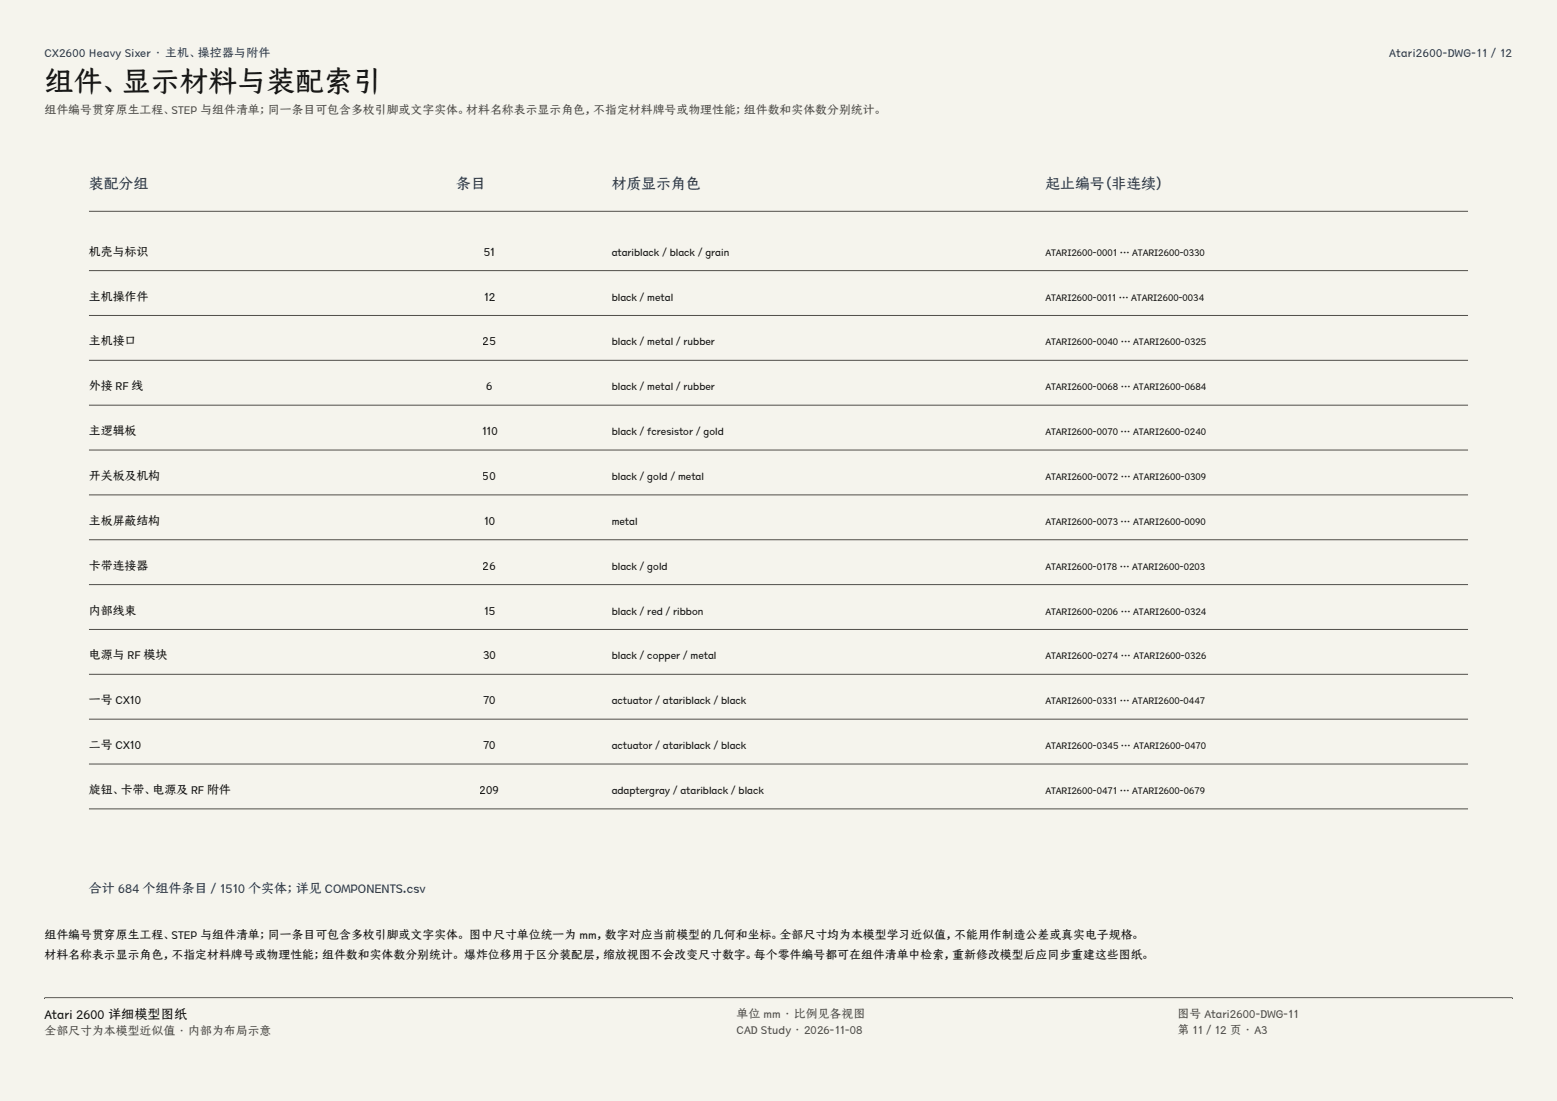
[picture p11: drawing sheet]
<svg xmlns="http://www.w3.org/2000/svg" width="420mm" height="297mm" viewBox="0 0 420 297" stroke-linecap="round" stroke-linejoin="round" font-family="sans-serif">
<defs><g id="words">
<text font-size="7.8" fill="#141413" x="12" y="24.7">组件、显示材料与装配索引</text>
<g font-size="4" fill="#1b365d">
<text x="24" y="51">装配分组</text>
<text x="123" y="51">条目</text>
<text x="165" y="51">材质显示角色</text>
<text x="282" y="51">起止编号（非连续）</text>
</g>
<text font-size="3.5" fill="#1b365d" x="24" y="241">合计 684 个组件条目 / 1510 个实体；详见 COMPONENTS.csv</text>
<text font-size="3.5" fill="#141413" x="12" y="274.9">Atari 2600 详细模型图纸</text>
<g font-size="3.2" fill="#1b365d">
<text x="12" y="15.3">CX2600 Heavy Sixer · 主机、操控器与附件</text>
<text x="374.7" y="15.3">Atari2600-DWG-11 / 12</text>
</g>
<g font-size="3.2" fill="#504e49">
<text x="12" y="30.9">组件编号贯穿原生工程、STEP 与组件清单；同一条目可包含多枚引脚或文字实体。材料名称表示显示角色，不指定材料牌号或物理性能；组件数和实体数分别统计。</text>
<text x="198.7" y="274.5">单位 mm · 比例见各视图</text>
<text x="317.6" y="274.5">图号 Atari2600-DWG-11</text>
<text x="12" y="279.3">全部尺寸为本模型近似值 · 内部为布局示意</text>
<text x="198.7" y="278.8">CAD Study · 2026-11-08</text>
<text x="317.6" y="278.8">第 11 / 12 页 · A3</text>
</g>
<g font-size="3.2" fill="#141413">
<text x="24" y="69">机壳与标识</text>
<text x="130.4" y="69">51</text>
<text x="24" y="81.1">主机操作件</text>
<text x="130.4" y="81.1">12</text>
<text x="24" y="93.2">主机接口</text>
<text x="130.3" y="93.2">25</text>
<text x="24" y="105.3">外接 RF 线</text>
<text x="131.2" y="105.3">6</text>
<text x="24" y="117.4">主逻辑板</text>
<text x="129.8" y="117.4">110</text>
<text x="24" y="129.5">开关板及机构</text>
<text x="130.3" y="129.5">50</text>
<text x="24" y="141.6">主板屏蔽结构</text>
<text x="130.5" y="141.6">10</text>
<text x="24" y="153.7">卡带连接器</text>
<text x="130.3" y="153.7">26</text>
<text x="24" y="165.8">内部线束</text>
<text x="130.4" y="165.8">15</text>
<text x="24" y="177.9">电源与 RF 模块</text>
<text x="130.3" y="177.9">30</text>
<text x="24" y="190">一号 CX10</text>
<text x="130.3" y="190">70</text>
<text x="24" y="202.1">二号 CX10</text>
<text x="130.3" y="202.1">70</text>
<text x="24" y="214.2">旋钮、卡带、电源及 RF 附件</text>
<text x="129.4" y="214.2">209</text>
<text x="12" y="253.3">组件编号贯穿原生工程、STEP 与组件清单；同一条目可包含多枚引脚或文字实体。 图中尺寸单位统一为 mm，数字对应当前模型的几何和坐标。全部尺寸均为本模型学习近似值，不能用作制造公差或真实电子规格。</text>
<text x="12" y="258.6">材料名称表示显示角色，不指定材料牌号或物理性能；组件数和实体数分别统计。 爆炸位移用于区分装配层，缩放视图不会改变尺寸数字。每个零件编号都可在组件清单中检索，重新修改模型后应同步重建这些图纸。</text>
</g>
<g font-size="2.9" fill="#141413">
<text x="165" y="69">atariblack / black / grain</text>
<text x="165" y="81.1">black / metal</text>
<text x="165" y="93.2">black / metal / rubber</text>
<text x="165" y="105.3">black / metal / rubber</text>
<text x="165" y="117.4">black / fcresistor / gold</text>
<text x="165" y="129.5">black / gold / metal</text>
<text x="165" y="141.6">metal</text>
<text x="165" y="153.7">black / gold</text>
<text x="165" y="165.8">black / red / ribbon</text>
<text x="165" y="177.9">black / copper / metal</text>
<text x="165" y="190">actuator / atariblack / black</text>
<text x="165" y="202.1">actuator / atariblack / black</text>
<text x="165" y="214.2">adaptergray / atariblack / black</text>
</g>
<g font-size="2.7" fill="#141413">
<text x="282" y="69">ATARI2600-0001 … ATARI2600-0330</text>
<text x="282" y="81.1">ATARI2600-0011 … ATARI2600-0034</text>
<text x="282" y="93.2">ATARI2600-0040 … ATARI2600-0325</text>
<text x="282" y="105.3">ATARI2600-0068 … ATARI2600-0684</text>
<text x="282" y="117.4">ATARI2600-0070 … ATARI2600-0240</text>
<text x="282" y="129.5">ATARI2600-0072 … ATARI2600-0309</text>
<text x="282" y="141.6">ATARI2600-0073 … ATARI2600-0090</text>
<text x="282" y="153.7">ATARI2600-0178 … ATARI2600-0203</text>
<text x="282" y="165.8">ATARI2600-0206 … ATARI2600-0324</text>
<text x="282" y="177.9">ATARI2600-0274 … ATARI2600-0326</text>
<text x="282" y="190">ATARI2600-0331 … ATARI2600-0447</text>
<text x="282" y="202.1">ATARI2600-0345 … ATARI2600-0470</text>
<text x="282" y="214.2">ATARI2600-0471 … ATARI2600-0679</text>
</g>
</g></defs>
<g fill="#f5f4ed">
<path d="M0 0h420v297h-420z"/>
<path d="M12 12h396v275h-396z"/>
</g>
<g fill="none" stroke="#504e49" stroke-width=".27">
<path d="M24 57h372M24 73h372M24 85.1h372M24 97.2h372M24 109.3h372M24 121.4h372M24 133.5h372M24 145.6h372M24 157.7h372M24 169.8h372M24 181.9h372M24 194h372"/>
<path d="M24 206.1h372M24 218.2h372"/>
</g>
<path d="M12 269.3h396zM12 269h396v.3h-396z" fill-rule="evenodd" fill="#504e49"/>
<use href="#words"/>
</svg>
